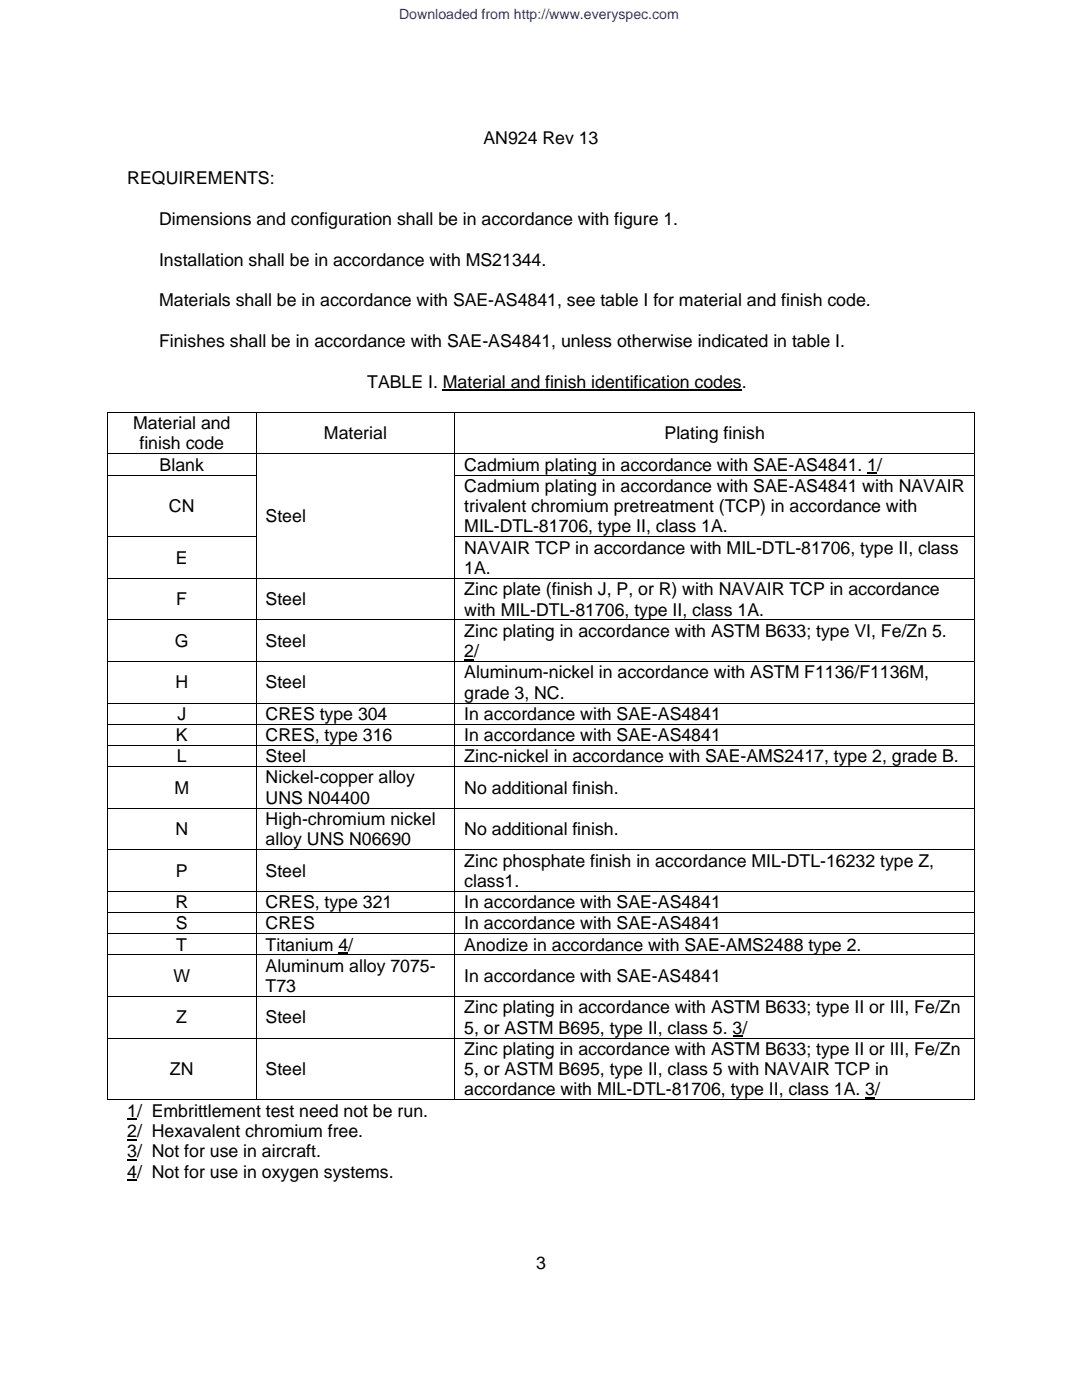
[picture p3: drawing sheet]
<svg xmlns="http://www.w3.org/2000/svg" width="216mm" height="279mm" viewBox="0 0 216 279" stroke-linecap="round" stroke-linejoin="round" font-family="sans-serif">
<defs><g id="words">
<g font-size="3.5">
<text x="96.5" y="28.7">AN924 Rev 13</text>
<text x="25.4" y="36.8">REQUIREMENTS:</text>
<text x="31.8" y="44.9">Dimensions and configuration shall be in accordance with figure 1.</text>
<text x="31.7" y="53">Installation shall be in accordance with MS21344.</text>
<text x="31.7" y="61.1">Materials shall be in accordance with SAE-AS4841, see table I for material and finish code.</text>
<text x="31.7" y="69.2">Finishes shall be in accordance with SAE-AS4841, unless otherwise indicated in table I.</text>
<text x="73.3" y="77.3">TABLE I. Material and finish identification codes.</text>
<text x="26.6" y="85.6">Material and</text>
<text x="27.8" y="89.7">finish code</text>
<text x="64.6" y="87.7">Material</text>
<text x="132.6" y="87.7">Plating finish</text>
<text x="31.9" y="93.9">Blank</text>
<text x="92.6" y="93.9">Cadmium plating in accordance with SAE-AS4841. 1/</text>
<text x="92.6" y="98.1">Cadmium plating in accordance with SAE-AS4841 with NAVAIR</text>
<text x="33.7" y="102.2">CN</text>
<text x="53" y="104.2">Steel</text>
<text x="92.6" y="102.2">trivalent chromium pretreatment (TCP) in accordance with</text>
<text x="92.6" y="106.3">MIL-DTL-81706, type II, class 1A.</text>
<text x="35.1" y="112.5">E</text>
<text x="92.6" y="110.5">NAVAIR TCP in accordance with MIL-DTL-81706, type II, class</text>
<text x="92.6" y="114.6">1A.</text>
<text x="92.6" y="118.8">Zinc plate (finish J, P, or R) with NAVAIR TCP in accordance</text>
<text x="35.2" y="120.8">F</text>
<text x="53" y="120.8">Steel</text>
<text x="92.6" y="122.9">with MIL-DTL-81706, type II, class 1A.</text>
<text x="34.9" y="129.1">G</text>
<text x="53" y="129.1">Steel</text>
<text x="92.6" y="127.1">Zinc plating in accordance with ASTM B633; type VI, Fe/Zn 5.</text>
<text x="92.6" y="131.1">2/</text>
<text x="35" y="137.4">H</text>
<text x="53" y="137.4">Steel</text>
<text x="92.6" y="135.4">Aluminum-nickel in accordance with ASTM F1136/F1136M,</text>
<text x="35.4" y="143.7">J</text>
<text x="53" y="143.7">CRES type 304</text>
<text x="92.6" y="139.4">grade 3, NC.</text>
<text x="92.6" y="143.7">In accordance with SAE-AS4841</text>
<text x="35.1" y="147.9">K</text>
<text x="53" y="147.9">CRES, type 316</text>
<text x="92.6" y="147.9">In accordance with SAE-AS4841</text>
<text x="35.3" y="152.1">L</text>
<text x="53" y="152.1">Steel</text>
<text x="92.6" y="152.1">Zinc-nickel in accordance with SAE-AMS2417, type 2, grade B.</text>
<text x="34.8" y="158.4">M</text>
<text x="53" y="156.4">Nickel-copper alloy</text>
<text x="53" y="160.4">UNS N04400</text>
<text x="92.6" y="158.4">No additional finish.</text>
<text x="35" y="166.7">N</text>
<text x="53" y="164.6">High-chromium nickel</text>
<text x="92.6" y="166.7">No additional finish.</text>
<text x="53" y="168.7">alloy UNS N06690</text>
<text x="92.6" y="172.9">Zinc phosphate finish in accordance MIL-DTL-16232 type Z,</text>
<text x="35.1" y="175">P</text>
<text x="53" y="175">Steel</text>
<text x="92.6" y="177">class1.</text>
<text x="35" y="181.2">R</text>
<text x="35.1" y="185.5">S</text>
<text x="53" y="181.2">CRES, type 321</text>
<text x="53" y="185.5">CRES</text>
<text x="92.6" y="181.2">In accordance with SAE-AS4841</text>
<text x="92.6" y="185.5">In accordance with SAE-AS4841</text>
<text x="35.2" y="189.7">T</text>
<text x="53" y="189.7">Titanium 4/</text>
<text x="92.6" y="189.7">Anodize in accordance with SAE-AMS2488 type 2.</text>
<text x="34.6" y="196">W</text>
<text x="53" y="193.9">Aluminum alloy 7075-</text>
<text x="53" y="198">T73</text>
<text x="92.6" y="196">In accordance with SAE-AS4841</text>
<text x="92.6" y="202.2">Zinc plating in accordance with ASTM B633; type II or III, Fe/Zn</text>
<text x="35.2" y="204.2">Z</text>
<text x="53" y="204.2">Steel</text>
<text x="92.6" y="206.3">5, or ASTM B695, type II, class 5. 3/</text>
<text x="33.9" y="214.6">ZN</text>
<text x="53" y="214.6">Steel</text>
<text x="92.6" y="210.5">Zinc plating in accordance with ASTM B633; type II or III, Fe/Zn</text>
<text x="92.6" y="214.6">5, or ASTM B695, type II, class 5 with NAVAIR TCP in</text>
<text x="92.6" y="218.6">accordance with MIL-DTL-81706, type II, class 1A. 3/</text>
<text x="25.4" y="222.8">1/ Embrittlement test need not be run.</text>
<text x="25.4" y="226.9">2/ Hexavalent chromium free.</text>
<text x="25.4" y="231">3/ Not for use in aircraft.</text>
<text x="25.4" y="235">4/ Not for use in oxygen systems.</text>
<text x="107" y="253.2">3</text>
</g>
<text font-size="2.8" fill="#00f" x="79.6" y="3.8">Downloaded from http://www.everyspec.com</text>
</g></defs>
<path d="M88.3 77.9h59.7" fill="none" stroke="#000" stroke-width=".25"/>
<g fill="#000">
<path d="M21.3 82.2h.2v.2h-.2zM21.3 90.5h.2v.2h-.2zM21.3 94.7h.2v.2h-.2zM51 82.2h.2v.2h-.2zM51 90.5h.2v.2h-.2zM51 94.7h.2v.2h-.2zM90.7 82.2h.1v.2h-.1zM90.7 90.5h.1v.2h-.1zM90.7 94.7h.1v.2h-.1zM173.1 94.3h1.9v.3h-1.9zM194.4 82.2h.2v.2h-.2zM194.4 90.5h.2v.2h-.2z"/>
<path d="M194.4 94.7h.2v.2h-.2zM21.3 107.1h.2v.1h-.2zM21.3 115.4h.2v.1h-.2zM51 107.1h.2v.1h-.2zM51 115.4h.2v.1h-.2zM90.7 107.1h.1v.1h-.1zM90.7 115.4h.1v.1h-.1zM194.4 107.1h.2v.1h-.2zM194.4 115.4h.2v.1h-.2zM21.3 123.6h.2v.2h-.2zM21.3 131.9h.2v.2h-.2zM51 123.6h.2v.2h-.2z"/>
<path d="M51 131.9h.2v.2h-.2zM90.7 123.6h.1v.2h-.1zM90.7 131.9h.1v.2h-.1zM92.6 131.5h2v.3h-2zM194.4 123.6h.2v.2h-.2zM194.4 131.9h.2v.2h-.2zM21.3 140.2h.2v.2h-.2zM21.3 144.5h.2v.1h-.2zM21.3 148.7h.2v.2h-.2zM21.3 152.9h.2v.2h-.2zM51 140.2h.2v.2h-.2zM51 144.5h.2v.1h-.2z"/>
<path d="M51 148.7h.2v.2h-.2zM51 152.9h.2v.2h-.2zM90.7 140.2h.1v.2h-.1zM90.7 144.5h.1v.1h-.1zM90.7 148.7h.1v.2h-.1zM90.7 152.9h.1v.2h-.1zM194.4 140.2h.2v.2h-.2zM194.4 144.5h.2v.1h-.2zM194.4 148.7h.2v.2h-.2zM194.4 152.9h.2v.2h-.2zM21.3 161.2h.2v.2h-.2zM21.3 169.5h.2v.2h-.2z"/>
<path d="M21.3 177.8h.2v.1h-.2zM51 161.2h.2v.2h-.2zM51 169.5h.2v.2h-.2zM51 177.8h.2v.1h-.2zM90.7 161.2h.1v.2h-.1zM90.7 169.5h.1v.2h-.1zM90.7 177.8h.1v.1h-.1zM194.4 161.2h.2v.2h-.2zM194.4 169.5h.2v.2h-.2zM194.4 177.8h.2v.1h-.2zM21.3 182h.2v.2h-.2zM21.3 186.2h.2v.2h-.2z"/>
<path d="M21.3 190.5h.2v.1h-.2zM21.3 198.8h.2v.1h-.2zM51 182h.2v.2h-.2zM51 186.2h.2v.2h-.2zM51 190.5h.2v.1h-.2zM51 198.8h.2v.1h-.2zM67.5 190.1h2v.2h-2zM90.7 182h.1v.2h-.1zM90.7 186.2h.1v.2h-.1zM90.7 190.5h.1v.1h-.1zM90.7 198.8h.1v.1h-.1zM194.4 182h.2v.2h-.2z"/>
<path d="M194.4 186.2h.2v.2h-.2zM194.4 190.5h.2v.1h-.2zM194.4 198.8h.2v.1h-.2zM21.3 207.1h.2v.1h-.2zM21.3 219.4h.2v.2h-.2zM51 207.1h.2v.1h-.2zM51 219.4h.2v.2h-.2zM90.7 207.1h.1v.1h-.1zM90.7 219.4h.1v.2h-.1zM146.2 206.7h1.9v.2h-1.9zM172.7 219h1.9v.2h-1.9zM194.4 207.1h.2v.1h-.2z"/>
<path d="M194.4 219.4h.2v.2h-.2zM25.4 223.2h2v.3h-2zM25.4 227.3h2v.2h-2zM25.4 231.4h2v.2h-2zM25.4 235.4h2v.2h-2z"/>
</g>
<g fill="none" stroke="#000" stroke-width=".2">
<path d="M21.4 82.4v8.1M21.4 90.7v4M21.4 94.9v12.2M21.5 82.3h29.5M21.5 90.6h29.5M21.5 94.8h29.5M51.1 82.4v8.1M51.1 90.7v4M51.1 94.9v12.2M51.2 82.3h39.5M51.2 90.6h39.5M90.7 82.4v8.1"/>
<path d="M90.7 90.7v4M90.7 94.9v12.2M90.8 82.3h103.6M90.8 90.6h103.6M90.8 94.8h103.6M194.5 82.4v8.1M194.5 90.7v4M194.5 94.9v12.2M21.4 107.2v8.2M21.4 115.5v8.1M21.5 107.1h29.5M21.5 115.4h29.5"/>
<path d="M51.1 107.2v8.2M51.1 115.5v8.1M51.2 115.4h39.5M90.7 107.2v8.2M90.7 115.5v8.1M90.8 107.1h103.6M90.8 115.4h103.6M194.5 107.2v8.2M194.5 115.5v8.1M21.4 123.8v8.1M21.4 132.1v8.1M21.5 123.7h29.5"/>
<path d="M21.5 132h29.5M51.1 123.8v8.1M51.1 132.1v8.1M51.2 123.7h39.5M51.2 132h39.5M90.7 123.8v8.1M90.7 132.1v8.1M90.8 123.7h103.6M90.8 132h103.6M194.5 123.8v8.1M194.5 132.1v8.1M21.4 140.4v4.1"/>
<path d="M21.4 144.6v4.1M21.4 148.9v4M21.4 153.1v8.1M21.5 140.3h29.5M21.5 144.5h29.5M21.5 148.8h29.5M21.5 153h29.5M51.1 140.4v4.1M51.1 144.6v4.1M51.1 148.9v4M51.1 153.1v8.1M51.2 140.3h39.5"/>
<path d="M51.2 144.5h39.5M51.2 148.8h39.5M51.2 153h39.5M90.7 140.4v4.1M90.7 144.6v4.1M90.7 148.9v4M90.7 153.1v8.1M90.8 140.3h103.6M90.8 144.5h103.6M90.8 148.8h103.6M90.8 153h103.6M194.5 140.4v4.1"/>
<path d="M194.5 144.6v4.1M194.5 148.9v4M194.5 153.1v8.1M21.4 161.4v8.1M21.4 169.7v8.1M21.4 177.9v4.1M21.5 161.3h29.5M21.5 169.6h29.5M21.5 177.9h29.5M51.1 161.4v8.1M51.1 169.7v8.1M51.1 177.9v4.1"/>
<path d="M51.2 161.3h39.5M51.2 169.6h39.5M51.2 177.9h39.5M90.7 161.4v8.1M90.7 169.7v8.1M90.7 177.9v4.1M90.8 161.3h103.6M90.8 169.6h103.6M90.8 177.9h103.6M194.5 161.4v8.1M194.5 169.7v8.1M194.5 177.9v4.1"/>
<path d="M21.4 182.2v4M21.4 186.4v4.1M21.4 190.6v8.2M21.4 198.9v8.2M21.5 182.1h29.5M21.5 186.3h29.5M21.5 190.6h29.5M21.5 198.9h29.5M51.1 182.2v4M51.1 186.4v4.1M51.1 190.6v8.2M51.1 198.9v8.2"/>
<path d="M51.2 182.1h39.5M51.2 186.3h39.5M51.2 190.6h39.5M51.2 198.9h39.5M90.7 182.2v4M90.7 186.4v4.1M90.7 190.6v8.2M90.7 198.9v8.2M90.8 182.1h103.6M90.8 186.3h103.6M90.8 190.6h103.6M90.8 198.9h103.6"/>
<path d="M194.5 182.2v4M194.5 186.4v4.1M194.5 190.6v8.2M194.5 198.9v8.2M21.4 207.2v12.2M21.5 207.2h29.5M21.5 219.5h29.5M51.1 207.2v12.2M51.2 207.2h39.5M51.2 219.5h39.5M90.7 207.2v12.2M90.8 207.2h103.6"/>
<path d="M90.8 219.5h103.6M194.5 207.2v12.2"/>
</g>
<path d="M79.6 1.8h56.7v2.6h-56.7z" fill="#fff"/>
<use href="#words"/>
</svg>
